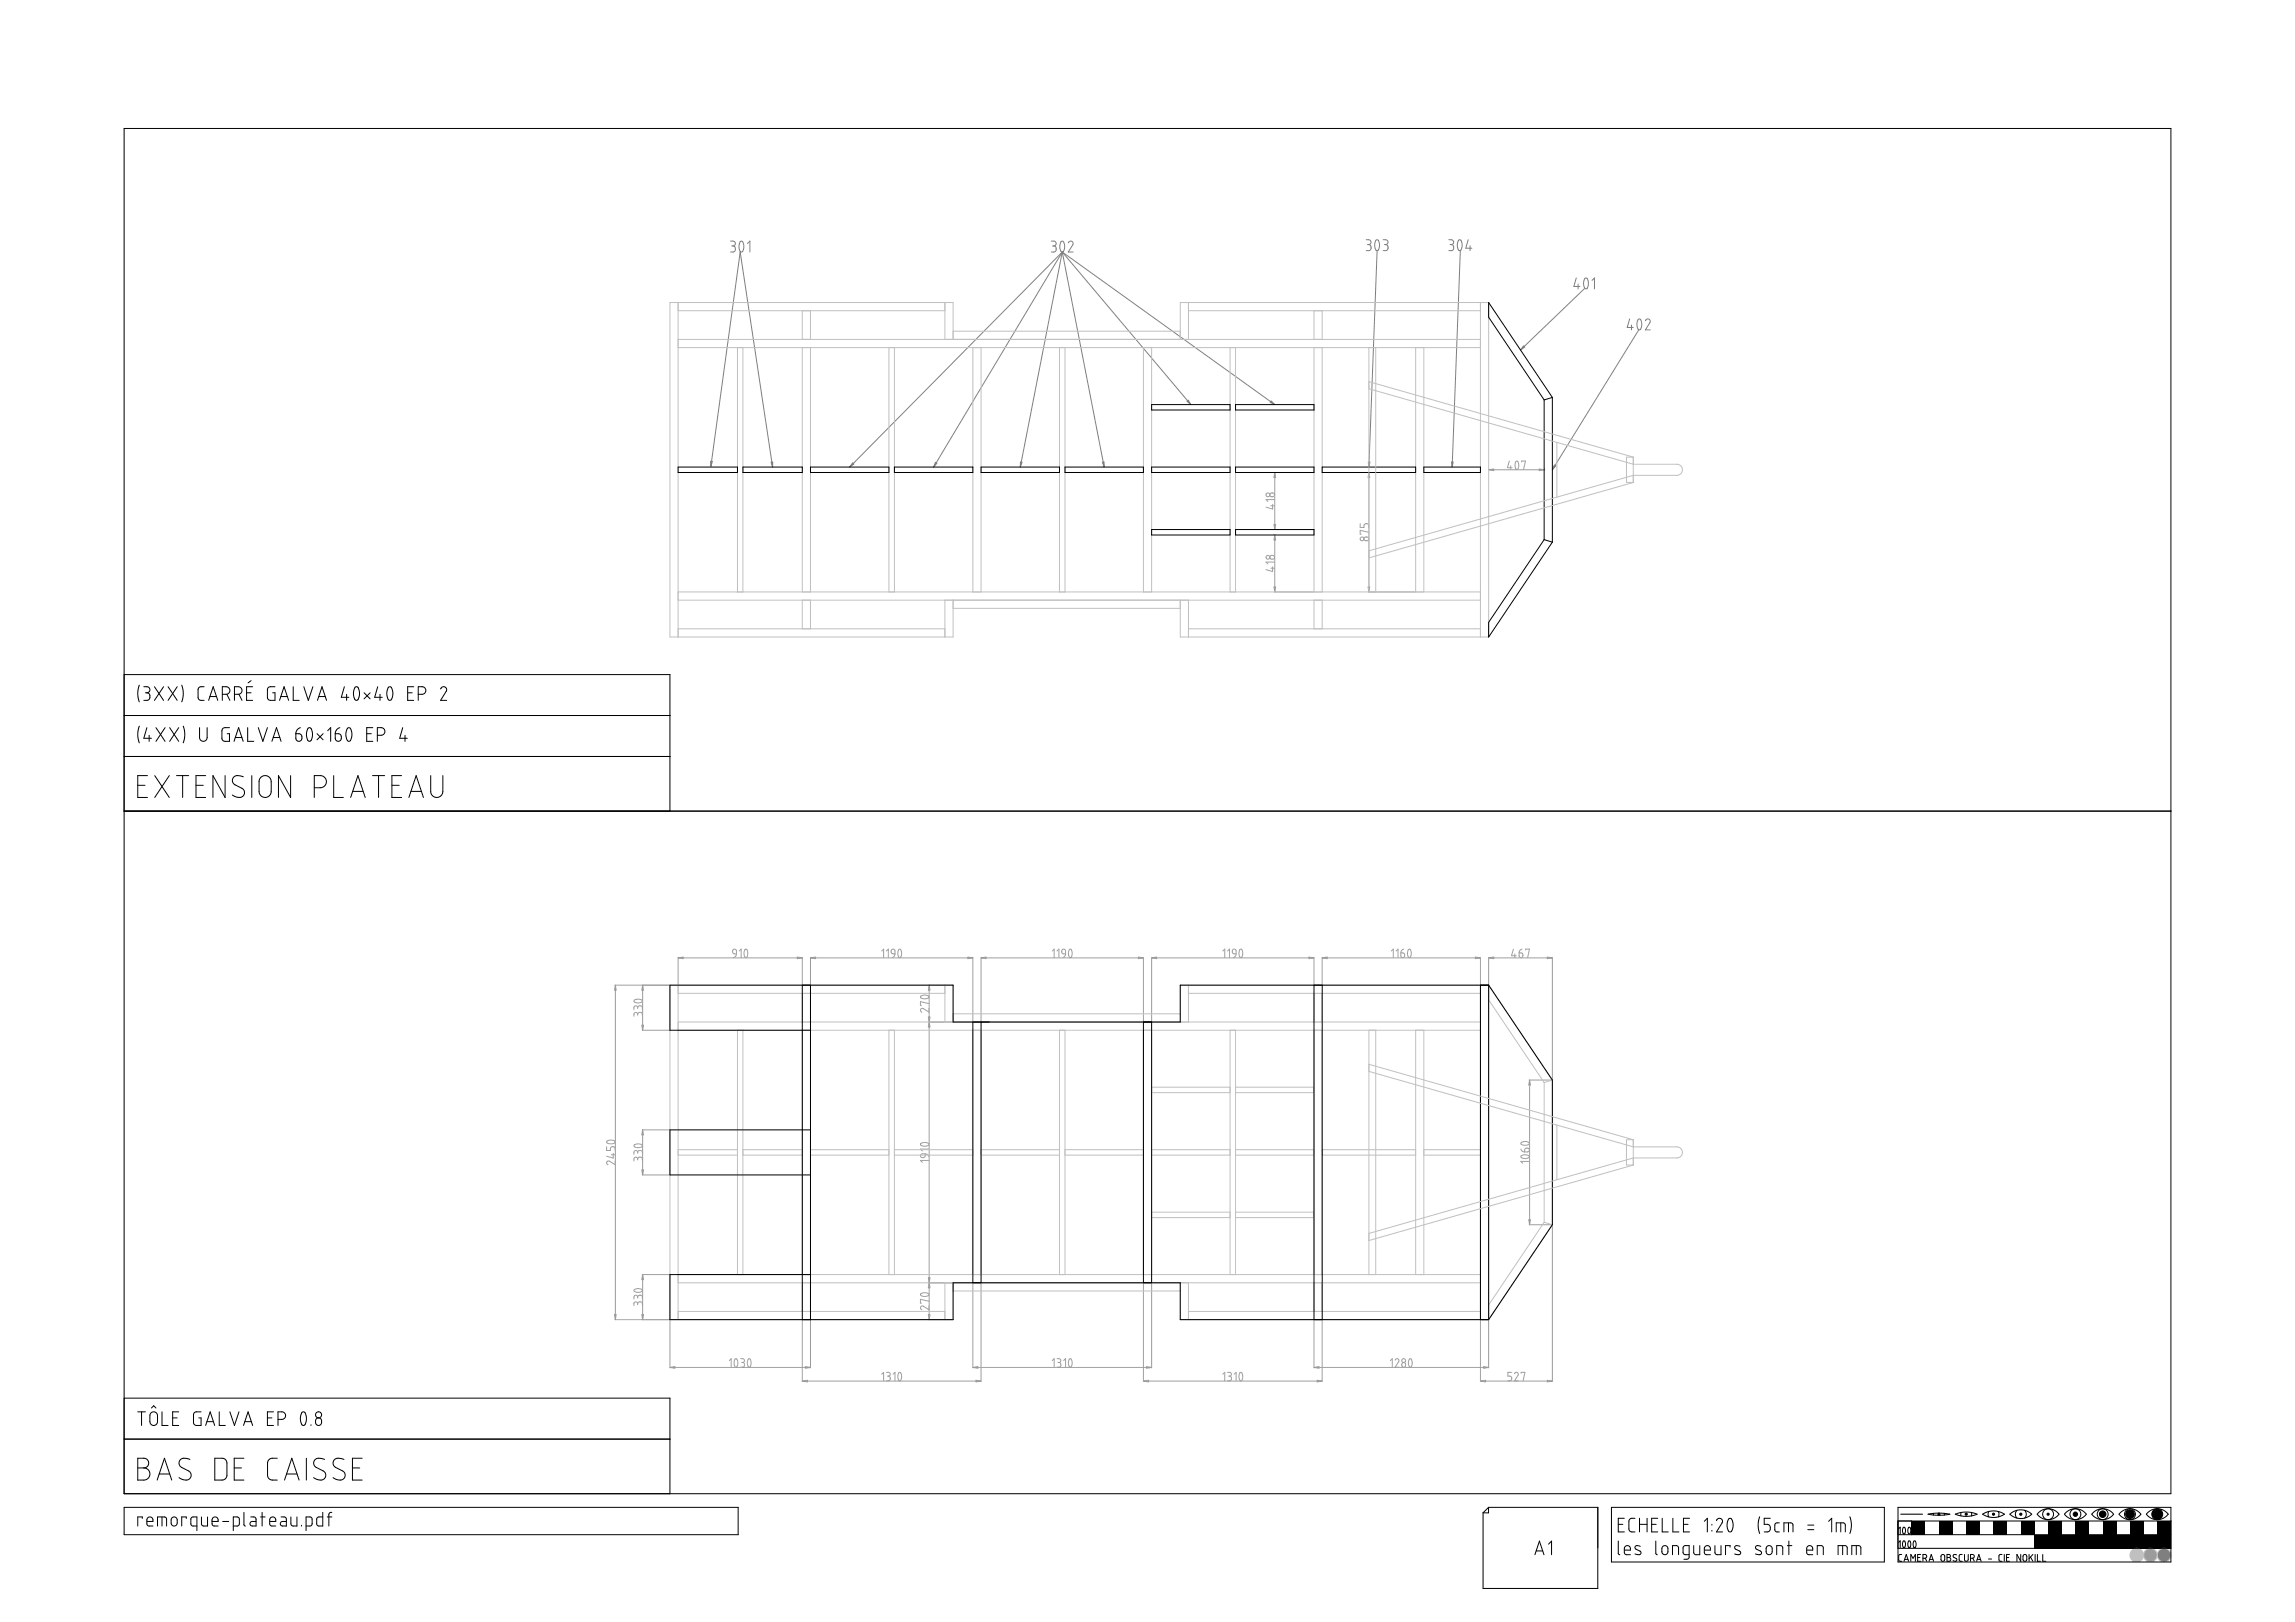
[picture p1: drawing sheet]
<svg xmlns="http://www.w3.org/2000/svg" width="841mm" height="594mm" viewBox="0 0 841 594" stroke-linecap="round" stroke-linejoin="round" font-family="sans-serif">
<g fill="none" stroke="#000" stroke-width=".37">
<path d="M45.5 47.1h750v500h-750zM422 148.2h28.8v2h-28.8zM452.8 148.2h28.7v2h-28.7zM565.9 146.5v51.2M568.9 145.6v53M568.9 145.6l-23.4-34.8v5.4l20.4 30.3M568.9 145.6l-3 .9M248.5 171.1h21.8v2h-21.8zM272.2 171.1h21.8v2h-21.8zM297 171.1h28.8v2h-28.8zM327.8 171.1h28.7v2h-28.7zM359.5 171.1h28.8v2h-28.8z"/>
<path d="M390.3 171.1h28.7v2h-28.7zM422 171.1h28.8v2h-28.8zM452.8 171.1h28.7v2h-28.7zM484.5 171.1h34.3v2h-34.3zM521.8 171.1h20.7v2h-20.7zM422 194h28.8v1.9h-28.8zM452.8 194h28.7v1.9h-28.7zM565.9 197.7l-20.4 30.2v5.4l23.4-34.7M565.9 197.7l3 .9M45.5 247.1h200v50M51.1 251l-.6 2.8 .6 3.3M52.7 251.5h1.4l.7 .6-.1 1.2-.9 .4"/>
<path d="M53.3 253.7h.5M53.8 253.7l.6 .2 .5 .5-.1 1.5-.7 .6h-1.4M56.6 251.5l3.3 5M59.9 251.5l-3.3 5M61.6 251.5l3.3 5M64.9 251.5l-3.3 5M66.6 251l.6 2.7-.6 3.4M74.8 251.5l-1.5 .1-.7 .9 .1 3.4 .6 .6h1.5M76.5 256.5l1.6-5 1.7 5M76.9 255.1h2.4M81.5 254.3h1.5l.8-.4 .4-1.1-.4-1-.7-.3h-1.6v5M83.1 254.3l1.1 2.2"/>
<path d="M85.9 254.3h1.5l.9-.4 .4-1.1-.5-1-.7-.3h-1.6v5M87.6 254.3l1.1 2.2M90.4 253.7h1.6M92 249.3l-1.1 .8M92.6 251.5h-2.2v5h2.2M100.8 251.5h-2l-.7 .7-.1 3.4 .7 .9h2.1v-2.8h-.9M102.4 256.5l1.7-5 1.7 5M102.9 255.1h2.4M107.4 251.5v5h2.3M111.3 251.5l1.7 5 1.7-5M116.3 256.5l1.7-5 1.7 5M116.8 255.1h2.4"/>
<path d="M126.2 251.5l-1.1 3.9h2.7M127 254.3v2.2M130.1 251.8l.4-.3 .7 .3 .5 1.6-.2 2.2-.3 .6-.5 .3-.6-.3-.6-1.7 .1-1.4zM133.4 253.7l2.2 2.3M135.6 253.7l-2.2 2.3M138.4 251.5l-1.1 3.9h2.8M139.3 254.3v2.2M142.3 251.8l.4-.3 .6 .2 .6 1.7-.1 2-.4 .9-.5 .2-.6-.3-.5-1.6v-1.4zM149.4 253.7h1.6M151.6 251.5h-2.2v5h2.2M153.3 254.3h1.6l.8-.5 .4-.9-.5-1-.7-.4h-1.6v5M161.5 252.3l.9-.8 .8 .2 .4 .4v.9l-2.1 3.5h2.2"/>
<path d="M45.5 277.1h200M45.5 262.1h200M51.1 266l-.6 2.8 .6 3.3M53.8 266.5l-1.1 3.9h2.8M54.7 269.3v2.2M57.1 266.5l3.4 5M60.5 266.5l-3.4 5M62.2 266.5l3.3 5M65.5 266.5l-3.3 5M67.2 266l.5 2.6-.5 3.5M73.1 266.5l.1 4 .5 .7 .8 .3 .9-.3 .5-.7v-4M84.1 266.5l-2 .1-.7 .7-.1 3.2 .7 .9 2.1 .1v-2.8h-.8"/>
<path d="M85.8 271.5l1.6-5 1.7 5M86.2 270.1h2.4M90.8 266.5v5h2.2M94.7 266.5l1.6 5 1.7-5M99.7 271.5l1.6-5 1.7 5M100.1 270.1h2.4M108.4 268.7l1.3 .1 .7 .3 .2 1.4-.3 .8-1 .2-.7-.4zM110.1 266.5l-1.3 .9-.4 1.3M112.9 266.7l.6-.2 .4 .2 .6 1.7-.2 2.1-.3 .8-.5 .2-.7-.3-.5-1.7 .1-1.5zM116.2 268.7l2.2 2.3M118.4 268.7l-2.2 2.3M120.1 267.6l1.1-1.1v5"/>
<path d="M122.9 268.7l1.3 .1 .7 .4 .2 1.4-.4 .7-1 .2-.7-.5zM124.5 266.5l-1.2 .8-.4 1.4M127.3 266.8l.5-.3 .5 .1 .6 1.7-.2 2.2-.3 .8-.5 .2-.6-.2-.5-1.6v-1.5zM134.4 268.7h1.7M136.6 266.5h-2.2v5h2.2M138.3 269.3h1.7l.7-.5 .4-1-.6-1-2.2-.3v5M147.6 266.5l-1.1 3.9h2.7M148.4 269.3v2.2M45.5 297.1h750M50.5 287.6h2.6M54 284.1h-3.5v8h3.5M56.7 284.1l5.3 8"/>
<path d="M62 284.1l-5.3 8M64.7 284.1h4.5M66.9 284.1v8M71.8 287.6h2.7M75.4 284.1h-3.6v8h3.6M82.5 284.1v8l-4.5-8v8M89.2 284.5l-1.5-.4-1.3 .1-1 .7-.2 1.1 .6 1.3 3.4 1.9 .4 .9-.2 1.1-.5 .5-1 .4-1.4-.2-1.3-.7M92.3 284.1v8M95.6 284.7l1.1-.6 1.1 .1 .8 .4 .7 1 .1 4.6-.6 1.2-.9 .6-.9 .1-.9-.3-1.1-1.4-.1-4.3zM106.5 284.1v8l-4.5-8v8M115.2 288.5h2.5l1.3-.7 .6-1.6-.7-1.6-1.3-.5h-2.4v8M122.3 284.1v8h3.5"/>
<path d="M128.5 292.1l2.7-8 2.6 8M129.2 289.9h3.9M136.5 284.1h4.4M138.7 284.1v8M143.6 287.6h2.7M147.2 284.1h-3.6v8h3.6M149.8 292.1l2.7-8 2.7 8M150.6 289.9h3.8M157.8 284.1l.1 6.3 .7 1.1 1.3 .6 1.3-.4 1-1.2 .1-6.4M294 360.8v122.5M297 360.8v122.5M356.5 374.3v95.5"/>
<path d="M359.5 374.3v95.5M419 374.3v95.5M422 374.3v95.5M481.5 360.8v122.5M484.5 360.8v122.5M542.5 360.8v122.5M545.5 360.8h-113v13.5h-83.2v-13.5h-103.8v16.5h51.5M545.5 360.8l23.4 34.8v53l-23.4 34.7M545.5 360.8v122.5M297 413.8h-51.5v16.5h51.5M297 466.8h-51.5v16.5h103.8v-13.5h83.2v13.5h113M45.5 512.1h200v35"/>
<path d="M50.5 517.1h2.8M51.9 517.1v5M55.3 517.5l1.3-.4 .6 .3 .5 .7v2.9l-.3 .6-.7 .5-1.1-.2-.6-.8-.1-2.7zM55.5 515.7l.8-.8 .8 .8M59.4 517.1v5h2.2M63.3 519.3h1.6M65.5 517.1h-2.2v5h2.2M73.7 517.1h-1.9l-.8 .8-.1 3.2 .7 .9 2.1 .1v-2.8h-.8M80.3 517.1v5h2.3M84.2 517.1l1.7 5 1.7-5M98 519.3h1.7M100.2 517.1h-2.2v5h2.2"/>
<path d="M101.9 519.9h1.6l.9-.5 .3-.9-.5-1.1-.7-.3h-1.6v5M110.7 517.3l.6-.2 .5 .3 .5 1.8-.2 1.9-.4 .8-.4 .2-.7-.3-.5-1.8 .1-1.4zM116 519.6l.9-.3 .8 .6 .1 1.3-.5 .7-.8 .2-.7-.5-.2-1.3zM45.5 527.1h200M50.5 534.1l2.8 .1 1.1 1.1 .1 .8-.4 .8-.7 .6-.7 .2 1.4 .4 .8 1.4-.3 1.6-1.1 .9-3 .1zM50.5 537.7h2.2M58.3 539.9h3.9M69.6 534.5l-1.4-.4-1.4 .1-1 .8-.2 1 .7 1.3 3.3 1.9 .4 .9-.2 1.1-.5 .5-.9 .4-1.5-.2-1.3-.7M75.4 522.1l1.6-5 1.7 5M75.8 520.7h2.4M78.7 534.1h3l.8 .4 .5 .7 .1 5.4-.3 .8-.8 .6-3.3 .1zM85.8 537.7h2.7"/>
<path d="M89.2 522.1l1.7-5 1.7 5M89.4 534.1h-3.6v8h3.6M89.7 520.7h2.4M101.6 534.1l-2.5 .1-.8 .7-.3 .8v4.7l.3 .8 1.1 .8 2.2 .1M105 539.9h3.9M112.3 534.1v8M114 521.8v.3M118.9 534.5l-1.4-.4-1.4 .1-.9 .7-.3 1.1 .7 1.3 3.4 1.9 .4 .9-.3 1.1-.5 .6-.9 .3-1.5-.2-1.3-.7M126 534.5l-1.4-.4-1.3 .1-1 .7-.3 1.1 .7 1.3 3.4 1.9 .4 .9-.2 1.1-.6 .6-.9 .3-1.4-.2-1.4-.7M129.2 537.7h2.6M132.7 534.1h-3.5v8h3.5M57.6 542.1l2.7-8 2.6 8"/>
<path d="M104.3 542.1l2.6-8 2.7 8"/>
<circle cx="116.7" cy="518.2" r="1.12"/>
</g>
<g fill="none" stroke="#a0a0a4" stroke-width=".37">
<path d="M466.9 173.1h.1M467.1 173.1v20.9M501.4 173.1h.1M501.6 173.1v43.7M545.5 171.8v.1M545.5 172.1h20.4M553.1 168.9l-.7 2.4h1.7M553.6 170.6v1.4M555.6 169h.6l.4 1.1-.1 1.1-.5 .8-.5-.2-.3-.8zM557.6 169.2v-.3h1.4l-.7 3.1M565.9 171.8v.1M465.5 180.8l1.2-.2 .3 .4v.6l-.5 .3h-.8l-.4-.5z"/>
<path d="M465.7 185.2h1.4M466.4 184.7v1.8l-2.4-.7M466.9 195.9h.1M467 194h14.3M467.1 183h-3.1l.6 .7M467.1 195.9v20.9M498.5 191.8v1.4h1.3l.1-.9 .5-.5 1 .2 .2 1.2M500 196.9l.4-.2 .9 .1 .2 .9-.3 .3h-.9l-.4-.5zM501.6 194.9l-3.1-.7v1.4h.3M465.6 203.6l1.1-.1 .3 .4v.5l-.5 .4-.8-.1-.4-.5zM465.7 208.1h1.4M466.4 207.6v1.7l-2.4-.7"/>
<path d="M467 216.8h14.3M467.1 205.9h-3.1l.6 .6M501.5 216.8h17M248.5 350.7v9.9M248.5 350.8h45.5M268.7 347.8l.5-.2 .5 .3 .2 1.5-1.3-.3zM269.9 349.4l-.3 .9-.8 .5M270.9 348.3l.7-.7v3.2M273 347.8h.7l.3 1-.1 1.3-.5 .7-.4-.2-.3-1zM294 350.7v9.9M297 350.7v9.9M297 350.8h59.5"/>
<path d="M323.1 348.3l.7-.7v3.2M324.8 348.3l.7-.7v3.2M326.8 347.8l.6-.2 .4 .3 .2 1.5-1.3-.3zM328 349.4l-.3 .8-.8 .6M329.4 347.7h.6l.4 1.1-.1 1.2-.5 .8-.5-.3-.3-1.1zM356.5 350.7v23.4M359.5 350.7v23.4M359.5 350.8h59.5M385.6 348.3l.7-.7v3.2M387.3 348.3l.7-.7v3.2M389.3 347.8l.6-.2 .4 .3 .2 1.5-1.3-.3zM390.5 349.4l-.3 .8-.8 .6"/>
<path d="M391.9 347.7h.6l.4 1.1-.1 1.2-.5 .8-.5-.3-.3-1.1zM419 350.7v23.4M422 350.7v23.4M422 350.8h59.5M448.1 348.3l.7-.7v3.2M449.9 348.3l.7-.7v3.2M451.8 347.8l.6-.2 .4 .3 .2 1.5-1.3-.3zM453 349.4l-.2 .8-.8 .6M454.4 347.7h.6l.4 1.1-.1 1.2-.5 .8-.5-.3-.3-1.1zM481.5 350.7v9.9M484.5 350.7v9.9M484.5 350.8h58"/>
<path d="M509.9 348.3l.7-.7v3.2M511.6 348.3l.7-.7v3.2M513.4 349l1.2 .3 .1 .9-.2 .4-1-.1zM514.4 347.6l-.8 .6-.2 .8M516.1 347.8l.6-.1 .4 1v1.3l-.6 .8-.4-.2-.3-.9zM542.5 350.7v9.9M545.5 350.7v9.9M545.5 350.8h23.4M554.6 347.6l-.7 2.5h1.7M555.1 349.4v1.4M556.7 349l1.2 .3 .2 .8-.4 .6h-.5l-.4-.2zM557.7 347.6l-.8 .6-.2 .8"/>
<path d="M559.1 348v-.4h1.4l-.7 3.2M568.9 350.7v44.6M225.3 360.8h20M225.5 360.8v122.5M232.4 366.4l1.9-.4 1 .3 .1 .5-.7 .4-1.2 .1-1.1-.3zM233.7 371.5l-.4-.6h-.6l-.4 .3v1M233.7 371.5l.5-.7 .9 .1 .3 .3v1M233.7 369.1l-.2-.5-.8-.2-.4 .4v1M233.7 369.1l.4-.7h.8l.5 .4v1M233.7 369.1v.3M233.7 371.5v.4M235.4 377.3h9.9"/>
<path d="M235.5 360.8v16.5M337.4 364.8l.8-.3h1.2l.9 .3 .1 .5-.6 .4-1.3 .1-1-.3zM340.4 360.8h8.6M340.4 374.3h8.6M340.4 369.3v1.4l-2.1-1.3h-.6l-.4 .7 .5 .6M340.4 367.6l-3.1-.7v1.4h.4M340.5 360.8v122.5M560.4 395.6h8.2M560.5 395.6v53M222.4 418l1.8-.4 1.1 .3 .1 .4-.6 .5-1.2 .2-1.1-.4zM232.4 419.4l.8-.4h1.2l.9 .3 .1 .5-.7 .4-1.2 .1-1-.3zM235.4 413.8h9.9"/>
<path d="M235.5 413.8v16.5M337.4 418.8l1.8-.4 1 .4 .2 .4-.6 .5-1.4 .1-1-.3zM557.5 418.4l1.9-.3 .9 .4 .2 .3-.7 .5-1.3 .2-1.1-.5zM222.3 420v1.4h1.4v-.9l.6-.5 1 .2 .1 1.2M224 423h1.4M224.7 422.4v1.8l-2.4-.7M225.4 425.2v1.4l-2.1-1.3h-.7l-.3 .7 .5 .6M233.7 424.5l-.2-.5-.8-.1-.4 .3v1M233.7 424.5l.4-.6 .8-.1 .5 .4v1M233.7 422.1l-.4-.6h-.7l-.3 1.3M233.7 422.1l.4-.7h.9l.4 .4v1M233.7 422.1v.3"/>
<path d="M233.7 424.5v.4M235.4 430.3h9.9M337.5 422.8l1.5-.2v1l-.5 .4-.8-.1-.4-.5zM339 422.6l.9 .3 .5 .8M340.4 425h-3.1l.7 .7M340.4 420.9h-3.1l.7 .7M557.3 420.9l.5 .7 .9 .3M557.4 423.4l1.7-.4 1.2 .3 .2 .4-.6 .5-1.4 .1-1-.3zM558.9 420.7l.4-.2 .9 .2 .3 .4-.2 .6-1.6 .2zM560.5 425.4h-3.2l.7 .7M560.4 448.6h8.2M568.9 448.8v57.2"/>
<path d="M232.4 472.3l1.8-.3 1.1 .3 .1 .5-.8 .5h-1.2l-1-.3zM233.7 477.5l-.3-.5-.7-.1-.4 .3v1M233.7 477.5l.4-.6h.9l.4 .3v1M233.7 475.1l-.4-.6h-.7l-.3 1.3M233.7 475.1l.4-.7h.9l.4 .5v.9M233.7 475.1v.3M233.7 477.5v.4M235.4 466.8h9.9M235.5 466.8v16.5M337.4 473.9l.8-.4h1.2l.9 .3 .1 .5-.6 .4-1.3 .1-1-.3zM340.4 469.8h8.6M340.4 478.3v1.4l-2.1-1.3h-.6l-.4 .7 .5 .6"/>
<path d="M340.4 476.6l-3.1-.7v1.4h.4M356.5 470.1v30.9M359.5 470.1v35.9M419 470.1v35.9M422 470.1v30.9M225.3 483.3h20M245.5 483.6v17.4M267.3 498.3l.6-.7v3.2M269.4 497.8l.6-.1 .4 1.1-.2 1.4-.5 .6-.4-.2-.3-1.1zM271.4 497.6l1 .1 .4 .4-.2 .7-.5 .2M271.8 499h.3M272.1 499l.6 .4 .1 .9-.5 .4-.9 .1"/>
<path d="M274.2 497.8h.7l.3 1-.1 1.3-.5 .7-.4-.3-.3-.9zM294 483.6v22.4M297 483.6v17.4M340.4 483.3h8.6M385.6 498.3l.7-.7v3.2M387.3 497.6l1 .1 .4 .4-.1 .7-.6 .2M387.7 499h.3M388 499l.7 .4v.9l-.4 .4-1 .1M389.8 498.3l.7-.7v3.2M391.9 497.8h.7l.3 1-.1 1.2-.5 .8-.5-.3-.2-.8zM481.5 483.6v17.4M484.5 483.6v22.4"/>
<path d="M509.5 498.3l.7-.7v3.2M511.3 498.2l.6-.6 .7 .3v.7l-1.3 2.2h1.4M516.5 497.8h.7l.3 1-.1 1.3-.5 .7-.5-.3-.3-.9zM542.5 483.6v22.4M545.5 483.6v17.4M245.5 500.8h51.5M294 505.8h65.5M323.1 503.3l.7-.7v3.2M324.8 502.6h.9l.5 .4-.1 .7-.6 .3M325.2 504h.3M325.5 504l.7 .5v.8l-.4 .4-1 .1M327.3 503.3l.7-.7v3.2"/>
<path d="M329.4 502.8h.7l.3 1-.1 1.2-.5 .8-.4-.2-.4-1zM356.5 500.8h65.5M419 505.8h65.5M448.1 503.3l.7-.7v3.2M449.9 502.6h.8l.5 .4-.1 .7-.5 .3M450.2 504h.4M450.6 504l.6 .5v.8l-.4 .4-.9 .1M452.3 503.3l.7-.7v3.2M454.4 502.8h.7l.3 1-.1 1.2-.5 .8-.4-.2-.3-.9zM481.5 500.8h64M542.5 505.8h26.4M554 502.6h-1.4v1.4l.9 .1 .5 .6-.3 .9-1.1 .2"/>
<path d="M555 503.2l.8-.6 .6 .7-1.4 2.5h1.4M557.4 503v-.4h1.4l-.7 3.2"/>
<circle cx="464.6" cy="181.2" r=".69"/>
<circle cx="499.1" cy="197.4" r=".69"/>
<circle cx="464.6" cy="204.1" r=".69"/>
<circle cx="514.3" cy="499.9" r=".81"/>
<circle cx="514.4" cy="498.3" r=".69"/>
</g>
<g fill="#a0a0a4" stroke="#a0a0a4" stroke-width=".37">
<path d="M245.5 500.8l1.9-.3v.7z"/>
<path d="M295.1 500.5l1.9 .3-1.9 .4z"/>
<path d="M294 505.8l1.9-.3v.7z"/>
<path d="M357.6 505.5l1.9 .3-1.9 .4z"/>
<path d="M356.5 500.8l1.9-.3v.7z"/>
<path d="M420.1 500.5l1.9 .3-1.9 .4z"/>
<path d="M419 505.8l1.9-.3v.7z"/>
<path d="M482.6 505.5l1.9 .3-1.9 .4z"/>
<path d="M481.5 500.8l1.9-.3v.7z"/>
<path d="M543.6 500.5l1.9 .3-1.9 .4z"/>
<path d="M542.5 505.8l1.9-.3v.7z"/>
<path d="M567 505.5l1.9 .3-1.9 .4z"/>
<path d="M225.5 360.8l.3 1.9h-.6z"/>
<path d="M225.2 481.5h.6l-.3 1.8z"/>
<path d="M235.2 481.5h.6l-.3 1.8z"/>
<path d="M235.5 466.8l.3 1.9h-.6z"/>
<path d="M235.2 428.5h.6l-.3 1.8z"/>
<path d="M235.5 413.8l.3 1.9h-.6z"/>
<path d="M235.2 375.5h.6l-.3 1.8z"/>
<path d="M235.5 360.8l.3 1.9h-.6z"/>
<path d="M340.2 372.4h.6l-.3 1.9z"/>
<path d="M340.5 360.8l.3 1.9h-.6z"/>
<path d="M340.2 481.5h.6l-.3 1.8z"/>
<path d="M340.5 469.8l.3 1.9h-.6z"/>
<path d="M340.2 468h.6l-.3 1.8z"/>
<path d="M340.5 374.3l.3 1.9h-.6z"/>
<path d="M560.5 395.6l.3 1.9h-.6z"/>
<path d="M560.2 446.7h.6l-.3 1.9z"/>
<path d="M248.5 350.8l1.9-.3v.6z"/>
<path d="M292.1 350.5l1.9 .3-1.9 .3z"/>
<path d="M354.6 350.5l1.9 .3-1.9 .3z"/>
<path d="M297 350.8l1.9-.3v.6z"/>
<path d="M359.5 350.8l1.9-.3v.6z"/>
<path d="M417.2 350.5l1.8 .3-1.8 .3z"/>
<path d="M422 350.8l1.9-.3v.6z"/>
<path d="M479.7 350.5l1.8 .3-1.8 .3z"/>
<path d="M484.5 350.8l1.9-.3v.6z"/>
<path d="M540.7 350.5l1.8 .3-1.8 .3z"/>
<path d="M545.5 350.8l1.9-.3v.6z"/>
<path d="M567 350.5l1.9 .3-1.9 .3z"/>
<path d="M467.1 195.9l.4 1.9h-.7z"/>
<path d="M466.8 214.9h.7l-.4 1.9z"/>
<path d="M467.1 173.1l.4 1.8h-.7z"/>
<path d="M466.8 192.1h.7l-.4 1.9z"/>
<path d="M501.6 173.1l.4 1.8h-.7z"/>
<path d="M501.3 214.9h.7l-.4 1.9z"/>
<path d="M545.5 172.1l1.9-.4v.7z"/>
<path d="M564 171.7l1.9 .4-1.9 .3z"/>
</g>
<g fill="none" stroke="#808080" stroke-width=".37">
<path d="M267.7 88.3h1l.6 .4v1l-.7 .4M268.1 90.1h.5M268.6 90.1l.7 .4 .2 1.2-.6 .6h-1.2M271.3 88.5h.8l.5 1.3-.2 1.7-.6 .8-.5-.2-.5-1.4 .1-1.1zM273.9 89.2l.9-.9v4M385.3 88.3h1.1l.6 .5-.1 .9-.7 .4M385.7 90.1h.5M386.2 90.1l.8 .5v1.2l-.6 .5h-1.1M388.9 88.5h.8l.4 1.2-.1 1.7-.7 .9-.5-.2-.4-1.2 .1-1.4zM389.3 92.3l-77.9 78.8M389.3 92.3l-47.2 78.8M389.3 92.3l-15.4 78.8"/>
<path d="M389.3 92.3l15.3 78.8M389.3 92.3l47.1 55.9M389.3 92.3l77.8 55.9M391.5 89l.7-.7 .9 .4 .1 .9-1.7 2.7h1.8M500.7 87.8h1.1l.5 .4v.9l-.8 .5M501.1 89.6h.4M501.5 89.6l.9 .5v1.1l-.6 .6h-1.1M504.2 88l.5-.2 .4 .2 .4 1.4-.1 1.5-.6 .9-.7-.3-.3-1.2v-1.1zM504.7 91.8l-3.1 79.3M506.9 87.8h1.1l.5 .4 .1 .9-.8 .5M507.3 89.6h.5M507.8 89.6l.8 .5v1.1l-.6 .6h-1.1"/>
<path d="M530.9 87.8l1.3 .1 .4 .3v.9l-.8 .5M531.4 89.6h.4M531.8 89.6l.8 .5v1.2l-.5 .5h-1.2M534.5 87.9l.8 .1 .5 1.3-.1 1.5-.6 1-.6-.2-.4-1.4v-1.1zM535.2 91.8l-3 79.3M538 87.8l-.9 3.1h2.3M538.7 90v1.8M577.6 101.8l-.9 3.1h2.3M578.3 104v1.8M580.5 105.8l-23.3 22.4M580.8 102h.8l.5 1.5-.2 1.6-.6 .7-.5-.2-.5-1.4 .1-1.3zM583.4 102.7l.9-.9v4"/>
<path d="M597.2 116.8l-.9 3.1h2.2M597.9 119v1.8M600.4 117l.5-.2 .3 .3 .4 1.4-.2 1.7-.6 .6-.5-.2-.4-1.3v-1.3zM603 117.5l.4-.6 .6-.1 .8 .8-1.8 3.2h1.8M600.5 120.8l-31.6 51.3M260.5 170.8l10.8-78.5 11.8 78.8"/>
</g>
<g fill="#808080" stroke="#808080" stroke-width=".37">
<path d="M260.5 168.9l.6 .1-.6 1.8z"/>
<path d="M282.6 169.2h.6l-.1 1.9z"/>
<path d="M312.5 169.5l.4 .4-1.5 1.2z"/>
<path d="M342.8 169.3l.6 .3-1.3 1.5z"/>
<path d="M374 169.2l.6 .1-.7 1.8z"/>
<path d="M404 169.3l.6-.1v1.9z"/>
<path d="M435 147l.4-.4 1 1.6z"/>
<path d="M465.8 146.8l1.3 1.4-1.7-.9z"/>
<path d="M501.4 169.2h.6l-.4 1.9z"/>
<path d="M531.9 169.2h.6l-.3 1.9z"/>
<path d="M558.3 126.7l.5 .4-1.6 1.1z"/>
<path d="M569.6 170.3l.5 .3-1.2 1.5z"/>
</g>
<g fill="none" stroke="#c0c0c0" stroke-width=".37">
<path d="M248.5 110.8v122.5M248.5 113.8h97.8M294 113.8v10.5M297 113.8v10.5M346.3 110.8v13.5M435.5 110.8v13.5M435.5 113.8h107M481.5 113.8v10.5M484.5 113.8v10.5M542.5 110.8v122.5M248.5 127.3h294M248.5 124.3h294"/>
<path d="M270.3 127.3v89.5M272.2 127.3v89.5M294 127.3v89.5M297 127.3v89.5M325.8 127.3v89.5M327.8 127.3v89.5M349.3 124.3v-13.5h-103.8v122.5h103.8v-13.5M349.3 121.3h83.2M356.5 127.3v89.5M359.5 127.3v89.5M388.3 127.3v89.5M390.3 127.3v89.5"/>
<path d="M419 127.3v89.5M422 127.3v89.5M432.5 124.3v-13.5h113v122.5h-113v-13.5M450.8 127.3v89.5M452.8 127.3v89.5M481.5 127.3v89.5M484.5 127.3v89.5M501.6 127.3v89.5M501.6 139.8l96.9 27.6M504.1 127.3v89.5M518.8 127.3v89.5M521.8 127.3v89.5"/>
<path d="M501.6 142.4l96.9 27.6h16.1l1.4 .6 .5 1.4-.5 1.5-1.4 .6h-16.1l-96.9 27.6M570.5 162.1v20M598.5 167.4h-2.5v9.3h2.5M598.5 167.4v9.3M598.5 176.7l-96.9 27.6M248.5 216.8h294M248.5 219.8h294M294 219.8v10.5M297 219.8v10.5M346.3 219.8v13.5M435.5 219.8v13.5M481.5 219.8v10.5"/>
<path d="M484.5 219.8v10.5M248.5 230.3h97.8M349.3 222.8h83.2M435.5 230.3h107M248.5 360.8v122.5M248.5 377.3h294M248.5 374.3h294M248.5 363.8h97.8M270.3 377.3v89.5M272.2 377.3v89.5M294 363.8v10.5M294 377.3v89.5"/>
<path d="M297 363.8v10.5M297 377.3v89.5M325.8 377.3v89.5M327.8 377.3v89.5M346.3 360.8v13.5M349.3 374.3v-13.5h-103.8v122.5h103.8v-13.5M349.3 371.3h83.2M356.5 377.3v89.5M359.5 377.3v89.5M388.3 377.3v89.5M390.3 377.3v89.5M419 377.3v89.5"/>
<path d="M422 377.3v89.5M435.5 360.8v13.5M435.5 363.8h107M450.8 377.3v89.5M452.8 377.3v89.5M481.5 363.8v10.5M481.5 377.3v89.5M484.5 363.8v10.5M484.5 377.3v89.5M501.6 377.3v89.5M504.1 377.3v89.5M518.8 377.3v89.5"/>
<path d="M521.8 377.3v89.5M542.5 360.8v122.5M545.5 360.8h-113v13.5M545.5 360.8v122.5M545.5 360.8l23.4 34.8M545.5 366.2l20.4 30.3M422 398.2h28.8M452.8 398.2h28.7M501.6 392.4l96.9 27.7h16.1l1.4 .6 .5 1.3-.4 1.4-1.3 .7h-16.3l-96.9 27.7M501.6 389.8l96.9 27.6M565.9 396.5v51.2M568.9 395.6l-3 .9"/>
<path d="M568.9 395.6v53M422 400.2h28.8M452.8 400.2h28.7M570.5 412.1v20M598.5 417.4h-2.5v9.3h2.5M598.5 417.4v9.3M248.5 423.1h21.8M248.5 421.1h21.8M272.2 423.1h21.8M272.2 421.1h21.8M297 423.1h28.8M297 421.1h28.8"/>
<path d="M327.8 423.1h28.7M327.8 421.1h28.7M359.5 423.1h28.8M359.5 421.1h28.8M390.3 423.1h28.7M390.3 421.1h28.7M422 423.1h28.8M422 421.1h28.8M452.8 423.1h28.7M452.8 421.1h28.7M484.5 423.1h34.3M484.5 421.1h34.3"/>
<path d="M521.8 423.1h20.7M521.8 421.1h20.7M598.5 426.7l-96.9 27.7M422 444h28.8M422 446h28.8M452.8 444h28.7M452.8 446h28.7M565.9 447.7l-20.4 30.3M565.9 447.7l3 .9M568.9 448.6l-23.4 34.7M248.5 466.8h294M248.5 469.8h294"/>
<path d="M294 469.8v10.5M297 469.8v10.5M346.3 469.8v13.5M349.3 472.8h83.2M432.5 469.8v13.5h113M435.5 469.8v13.5M481.5 469.8v10.5M484.5 469.8v10.5M248.5 480.3h97.8M435.5 480.3h107"/>
</g>
<g fill="#000">
<path d="M700.5 557.1h5v5h-5z" fill-rule="evenodd"/>
<path d="M710.5 557.1h5v5h-5z" fill-rule="evenodd"/>
<path d="M720.5 557.1h5.1v5h-5.1z" fill-rule="evenodd"/>
<path d="M730.5 557.1h5v5h-5z" fill-rule="evenodd"/>
<path d="M740.5 557.1h5.1v5h-5.1z" fill-rule="evenodd"/>
<path d="M745.6 562.1h49.9v5h-49.9z" fill-rule="evenodd"/>
<path d="M750.5 557.1h5v5h-5z" fill-rule="evenodd"/>
<path d="M760.5 557.1h5.1v5h-5.1z" fill-rule="evenodd"/>
<path d="M770.6 557.1h4.9v5h-4.9z" fill-rule="evenodd"/>
<path d="M780.5 557.1h5v5h-5z" fill-rule="evenodd"/>
<path d="M790.6 557.1h4.9v5h-4.9z" fill-rule="evenodd"/>
</g>
<circle cx="783" cy="569.6" r="2.5" fill="#c0c0c0"/>
<circle cx="793" cy="569.6" r="2.5" fill="#808080"/>
<circle cx="788" cy="569.6" r="2.5" fill="#a0a0a4"/>
<path d="M788.5 554.6a2 2 0 0 1 4 0 2 2 0 0 1-4 0zM778.9 554.6a1.6 1.6 0 0 1 3.2 0 1.6 1.6 0 0 1-3.2 0zM769.3 554.6a1.2 1.2 0 0 1 2.4 0 1.2 1.2 0 0 1-2.4 0zM759.7 554.6a.8 .8 0 0 1 1.6 0 .8 .8 0 0 1-1.6 0zM750.1 554.6a.4 .4 0 0 1 .8 0 .4 .4 0 0 1-.8 0zM730.1 554.6a.4 .4 0 0 1 .8 0 .4 .4 0 0 1-.8 0zM720.1 554.6a.4 .4 0 0 1 .8 0 .4 .4 0 0 1-.8 0zM740.1 554.6a.4 .4 0 0 1 .8 0 .4 .4 0 0 1-.8 0zM710.1 554.6a.4 .4 0 0 1 .8 0 .4 .4 0 0 1-.8 0z" fill-rule="evenodd" fill="#000"/>
<g fill="none" stroke="#000" stroke-width=".37">
<path d="M45.5 552.1h225v10h-225zM52.2 556.2v-.6h-1.7v3.3M53.8 557.3h2.2v-1l-.4-.5-.9-.2-.6 .4-.3 .6v1.6l.6 .7h1.6M57.7 558.9v-3.3l3.1 .2 .2 .5v2.6M59.4 555.6v3.3M63 555.9l1-.3 .9 .7v1.8l-.7 .8-.9-.1-.5-.5-.1-1.7zM68.3 556.2v-.6h-1.7v3.3M72.2 558.9h-1.5l-.6-.4-.2-2.2 .4-.6 1.9-.1v5M73.8 555.6v2.6l.7 .7h1.6v-3.3M77.7 557.3h2.2v-.9l-.4-.6-.9-.2-.7 .4-.2 2.3 .6 .6h1.6M81.6 557.3h2.2M85.5 558.9h1.5l.6-.4 .1-2.2-.4-.6-1.8-.1v5"/>
<path d="M89.4 553.9v4.6l.5 .4M91.9 555.6h1.3l.5 .3 .1 3h-1.5l-.5-.2-.2-.8 .4-.5 1.8-.1M95.5 555.6h1.7M96.1 553.9v5M98.8 557.3h2.2v-.9l-.4-.6-.9-.2-.6 .4-.3 .6v1.6l.6 .7h1.6M103 555.6h1.3l.5 .3 .1 3h-1.5l-.5-.2-.2-.8 .4-.5 1.8-.1M106.6 555.6v2.7l.7 .6h1.5v-3.3M110.5 558.7v.2M112.2 558.9h1.5l.6-.4 .1-2.2-.4-.6-1.8-.1v5M118.3 553.9v5h-1.7l-.5-.6v-2.2l.6-.5h1.6M119.9 555.6h1.7M121.6 553.9l-.8 .2-.3 .5v4.3"/>
<path d="M545.5 552.1v2h-2zM545.5 552.1h40v29.7h-42v-27.7M590.5 552.1h100v20h-100zM593 558.3h1.7M595.2 556.1h-2.2v5h2.2M599.1 556.1l-1.4 .1-.8 .9 .2 3.5 .6 .4 1.4 .1M600.8 558.3h2.8M600.8 556.1v5M603.6 556.1v5M605.3 558.3h1.6M607.5 556.1h-2.2v5h2.2M609.1 556.1v5h2.3"/>
<path d="M613 556.1v5h2.3M616.9 558.3h1.7M619.1 556.1h-2.2v5h2.2M624.6 557.2l1.1-1.1v5M627.3 558.3v.3M629 556.9l.4-.6 .8-.2 .6 .2 .4 .8-.1 .6-2.1 3.4h2.2M633.5 556.4l.4-.3 .6 .2 .6 1.7-.2 2-.7 1.1-.7-.2-.6-1.7 .1-1.5zM644.8 555.5l-.5 2.6 .1 1.8 .4 1.8M648.7 556.1h-2.2v2.2l1.5 .1 .7 1v.9l-.4 .6-1.8 .2M652.1 557.8h-1.2l-.5 .7 .1 2.2 .6 .4h1M655.4 557.8v3.3M662.5 558.6h2.2"/>
<path d="M670.1 557.2l1.1-1.1v5M674.6 557.8v3.3M677.9 555.5l.6 2.7-.6 3.5M695.5 557.1h100M695.5 552.1h100v20h-100zM695.8 559.9l.5-.5v2.4M696.5 554.6h8M697.5 559.4l.5 .1 .3 .8-.1 1-.4 .5-.4-.2-.2-.7zM699.4 559.4l.6 .1 .2 .9-.1 1-.4 .4-.4-.2-.2-.7zM700.5 557.1v5M706.5 554.6l3.8-.4 4.2 .4-3.2 .4zM708.6 554.3v.6"/>
<path d="M712.5 554.3v.6M716.5 554.6l3.4-.8 2.6 .2 2 .6-3.5 .8-2.4-.2zM718.7 554v1.2M722.4 554v1.2M726.5 554.6l1.5-.8 2-.4 2.5 .3 2 .9-1.7 .8-1.9 .4-2.4-.3zM728.8 553.6l-.3 .9 .3 1.1M732.3 553.6l.2 .8-.2 1.2M736.5 554.6l2.2-1.3 2.2-.3 2 .5 1.6 1.1-1.9 1.2-2.4 .4-2.1-.5zM739.1 553.2l-.6 1.2 .2 .9 .4 .7M742 553.2l.5 1.2-.1 .9-.4 .7M747 554.1l1.7-1.2 2.2-.3 2 .5 1.6 1.5-1.9 1.6-2.3 .4-1.4-.3-1.3-.6-1.1-1.1zM756.9 554.2l1.8-1.3 2.2-.3 2 .6 1.6 1.4-1.9 1.6-2.3 .4-1.3-.2-1.3-.7-1.2-1.1z"/>
<path d="M767 554.1l1.7-1.2 2.2-.3 2 .5 1.7 1.5-2 1.6-2.3 .4-1.4-.3-1.3-.6-1-1.1zM776.9 554.2l1.8-1.3 2.2-.3 2 .6 1.6 1.4-1.9 1.6-2.3 .4-1.3-.2-1.4-.7-1.1-1.1zM787 554.1l1.8-1.2 2.1-.3 2 .5 1.7 1.5-2 1.6-2.3 .4-1.5-.3-1.2-.6-1-1.1zM562.5 569.4l1.6-4.9 1.7 4.9M562.9 568h2.4M567.5 565.6l1.1-1.1v4.9M593 564.4v4.5l.6 .5M595.2 567.8h2.3l-.1-.9-.4-.6-.9-.2-.6 .4-.3 2.2 .6 .7h1.7M601.1 566.4l-1.5-.3-.5 .8 .3 .5 1.8 .9v.9l-.9 .2-1.2-.2M606.8 564.4v4.6l.5 .4M609.3 566.5l1-.4 .8 .6 .1 1.9-.7 .8h-.7l-.7-.6-.1-1.7zM612.9 569.4v-3.3h1.5l.6 .4 .1 2.9"/>
<path d="M619 569.4h-1.5l-.6-.4-.1-2.1 .4-.7 1.8-.1v4.3l-.5 .6-1.4 .1M620.7 566.1v2.7l.7 .6h1.5v-3.3M624.6 567.8h2.2v-.9l-.5-.6-.8-.2-.7 .4-.2 .6v1.6l.5 .7h1.7M627.3 560.5v.3M628.5 566.1v2.7l.7 .6h1.5v-3.3M634 566.7v-.6h-1.7v3.3M637.6 566.4l-1.4-.3-.5 .4v.4l.3 .5 1.8 .9-.1 .9-.8 .2-1.2-.2M645.3 566.4l-1.5-.3-.4 .4-.1 .4 .3 .5 1.8 .9v.9l-.9 .2-1.2-.2M647.5 566.5l1-.4 .9 .7v1.7l-.7 .9-.9-.1-.5-.6-.1-1.7zM651.1 569.4v-3.3h1.6l.4 .3 .2 3M653.7 561.1v-3.3l3.1 .2 .3 .4v2.7M655 566.1h1.7"/>
<path d="M655.5 564.4v5M662.1 567.8h2.2v-.9l-.5-.6-.9-.2-.7 .6-.1 2.1 .5 .6h1.7M662.5 560.3h2.2M665.9 569.4v-3.3h1.6l.5 .3 .2 3M672.9 561.1v-3.3l3 .1 .3 .6v2.6M673.6 569.4v-3.3l3.1 .2 .2 .5v2.6M675.3 566.1v3.3M678.6 569.4v-3.3l3.1 .2 .2 .5v2.6M680.3 566.1v3.3M695.5 562.1h100M695.5 567.1h100M695.8 564.9l.5-.6v2.5"/>
<path d="M696.9 569.3l-.7 .1-.4 .4 .1 1.7 1 .3M697.5 564.5h.5l.3 .9-.1 .9-.4 .5-.4-.1-.2-.8zM697.7 571.8l.9-2.5 .8 2.5M698 571.2h1.2M699.4 564.5h.5l.3 .9-.1 1-.4 .4-.3-.1-.3-.8zM700.2 571.8v-2.5l.9 1.4 .8-1.4v2.5M701.3 564.5l.5-.1 .4 .9-.1 1-.4 .5-.4-.1-.2-.8zM702.7 570.5h.9M703.9 569.3h-1.2v2.5h1.2M704.7 570.7l1.1-.1 .3-.5-.2-.5-1.2-.3v2.5M705.5 570.7l.6 1.1M706.9 571.8l.8-2.5 .9 2.5"/>
<path d="M707.1 571.2h1.2M711.4 569.6l.6-.3 .6 .5 .1 1.5-.5 .5-.9-.3zM713.5 569.3l.9 .1 .3 .3-.1 .6-.4 .2 .7 .4-.4 .9h-1zM713.5 570.5h.7M717 569.5l-.9-.1-.4 .6 1.3 .9v.7l-.7 .2-.6-.2M719.1 569.3l-.8 .1-.3 .4v1.7l1.1 .3M719.9 569.3v2l.6 .5 .8-.4v-2.1M722.1 570.7l1.1-.1 .3-.4-.2-.6-1.2-.3v2.5M722.9 570.7l.6 1.1M724.3 571.8l.9-2.5 .8 2.5M724.6 571.2h1.2M728.7 571h1.1"/>
<path d="M733.6 569.3l-.7 .1-.4 .4 .1 1.7 1 .3M734.5 569.3v2.5M735.3 570.5h.8M736.4 569.3h-1.1v2.5h1.1M740.5 569.3v2.5l-1.4-2.5v2.5M741.5 569.6l.6-.3 .6 .5v1.5l-.5 .5h-.5l-.3-.5zM743.6 569.3v2.5M744.1 570.3l.9 1.5M745 569.3l-1.4 1.6M745.8 569.3v2.5M746.6 569.3v2.5h1.1M748.6 569.3v2.5h1.1"/>
<circle cx="710.5" cy="554.6" r=".4"/>
<circle cx="720.5" cy="554.6" r=".4"/>
<circle cx="730.5" cy="554.6" r=".4"/>
<circle cx="740.5" cy="554.6" r=".4"/>
<circle cx="750.5" cy="554.6" r="2"/>
<circle cx="750.5" cy="554.6" r=".4"/>
<circle cx="760.5" cy="554.6" r="2"/>
<circle cx="760.5" cy="554.6" r=".8"/>
<circle cx="770.5" cy="554.6" r="2"/>
<circle cx="770.5" cy="554.6" r="1.2"/>
<circle cx="780.5" cy="554.6" r="2"/>
<circle cx="780.5" cy="554.6" r="1.6"/>
<circle cx="790.5" cy="554.6" r="2"/>
</g>
<g fill="none" stroke="#c0c0c0" stroke-width=".37">
<circle cx="783" cy="569.6" r="2.5"/>
<circle cx="788" cy="569.6" r="2.5"/>
<circle cx="793" cy="569.6" r="2.5"/>
</g>
</svg>
